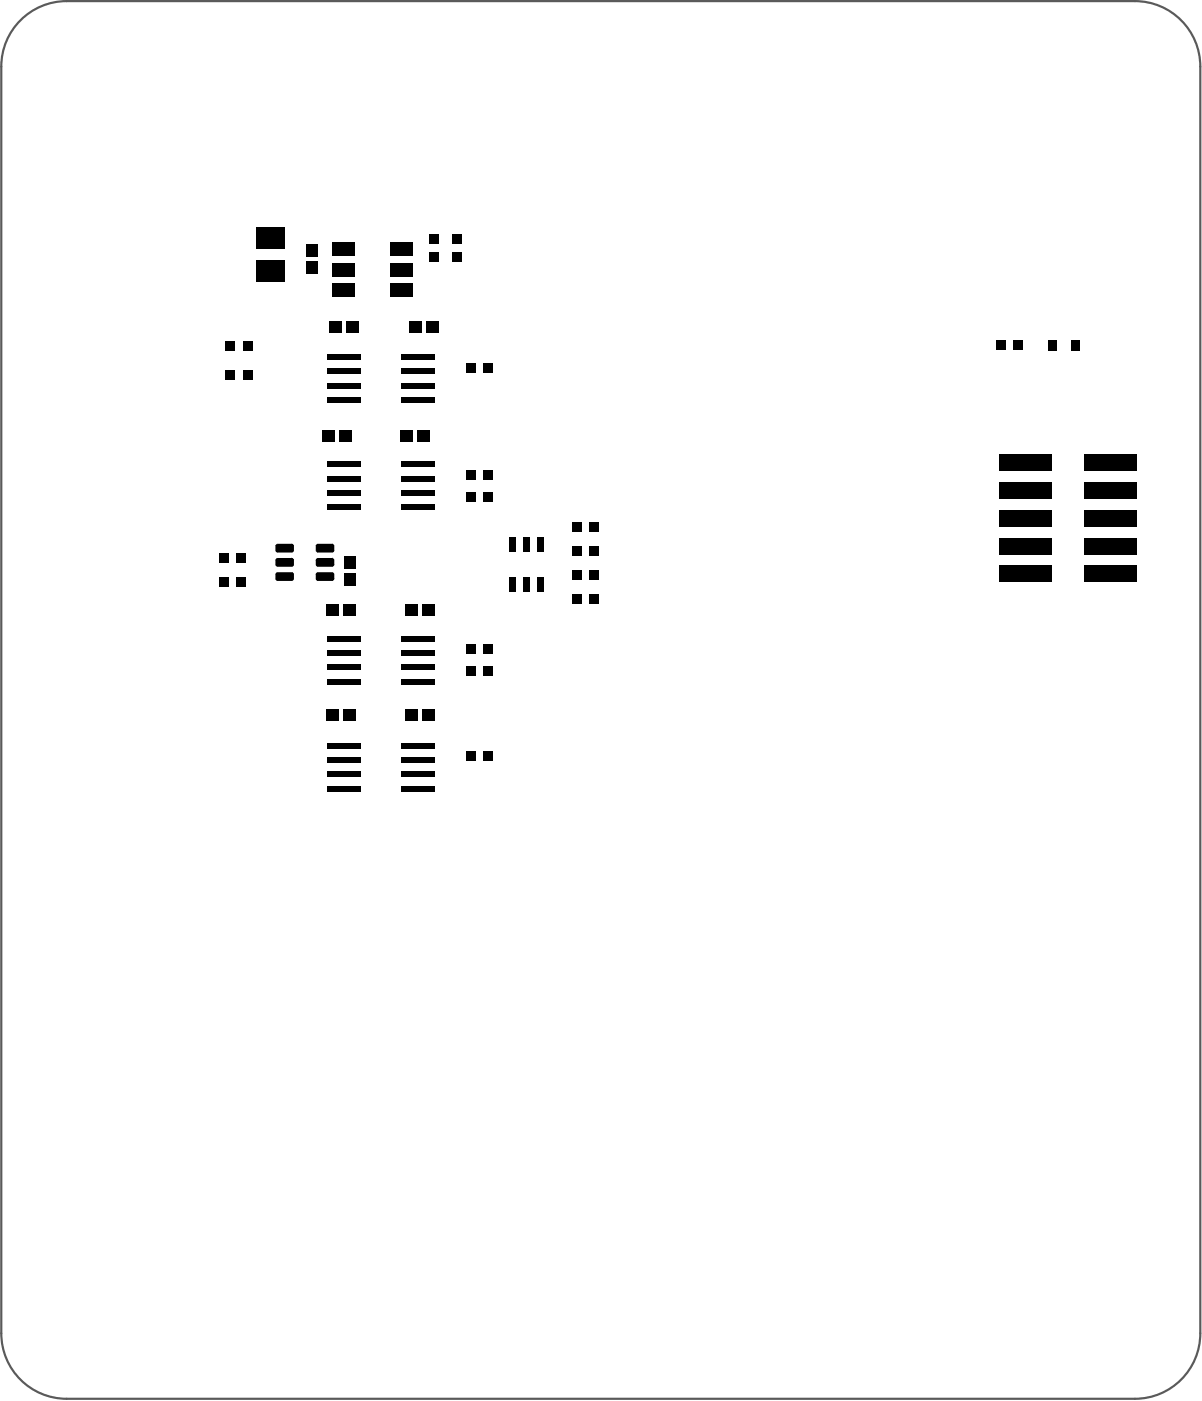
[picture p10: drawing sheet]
<svg xmlns="http://www.w3.org/2000/svg" width="183mm" height="214mm" viewBox="0 0 183 214" stroke-linecap="round" stroke-linejoin="round" font-family="sans-serif">
<path d="M3.5 2.7a9.9 9.9 0 0 1 6.7-2.5h163a10 10 0 0 1 10 10v193.2a10 10 0 0 1-10 10h-163a10 10 0 0 1-10-10v-193.2a10 10 0 0 1 3.3-7.5z" fill="none" stroke="#5a5a5a" stroke-width=".33"/>
<g fill="#000">
<path d="M39.1 39.7h4.3v3.3h-4.3z" fill-rule="evenodd"/>
<path d="M39.1 34.7h4.3v3.3h-4.3z" fill-rule="evenodd"/>
<path d="M46.7 37.3h1.7v1.8h-1.7z" fill-rule="evenodd"/>
<path d="M50.7 37h3.5v2h-3.5z" fill-rule="evenodd"/>
<path d="M59.5 37h3.5v2h-3.5z" fill-rule="evenodd"/>
<path d="M65.4 35.7h1.5v1.5h-1.5z" fill-rule="evenodd"/>
<path d="M65.4 38.4h1.5v1.5h-1.5z" fill-rule="evenodd"/>
<path d="M69 35.7h1.5v1.5h-1.5z" fill-rule="evenodd"/>
<path d="M69 38.4h1.5v1.5h-1.5z" fill-rule="evenodd"/>
<path d="M34.4 56.4h1.5v1.5h-1.5z" fill-rule="evenodd"/>
<path d="M34.4 52.1h1.5v1.5h-1.5z" fill-rule="evenodd"/>
<path d="M37 56.4h1.5v1.5h-1.5z" fill-rule="evenodd"/>
<path d="M37 52.1h1.5v1.5h-1.5z" fill-rule="evenodd"/>
<path d="M46.7 39.9h1.7v1.8h-1.7z" fill-rule="evenodd"/>
<path d="M49.9 54.1h5.2v.8h-5.2z" fill-rule="evenodd"/>
<path d="M49.9 56.3h5.2v.8h-5.2z" fill-rule="evenodd"/>
<path d="M49.9 58.4h5.2v.9h-5.2z" fill-rule="evenodd"/>
<path d="M50.2 49h1.9v1.7h-1.9z" fill-rule="evenodd"/>
<path d="M50.7 40.2h3.5v1.9h-3.5z" fill-rule="evenodd"/>
<path d="M50.7 43.3h3.5v2h-3.5z" fill-rule="evenodd"/>
<path d="M52.8 49h1.9v1.7h-1.9z" fill-rule="evenodd"/>
<path d="M59.5 40.2h3.5v1.9h-3.5z" fill-rule="evenodd"/>
<path d="M59.5 43.3h3.5v2h-3.5z" fill-rule="evenodd"/>
<path d="M61.3 54.1h5.1v.8h-5.1z" fill-rule="evenodd"/>
<path d="M61.3 56.3h5.1v.8h-5.1z" fill-rule="evenodd"/>
<path d="M61.3 58.4h5.1v.9h-5.1z" fill-rule="evenodd"/>
<path d="M62.5 49h1.9v1.7h-1.9z" fill-rule="evenodd"/>
<path d="M65.1 49h1.9v1.7h-1.9z" fill-rule="evenodd"/>
<path d="M71.1 55.4h1.5v1.5h-1.5z" fill-rule="evenodd"/>
<path d="M73.7 55.4h1.5v1.5h-1.5z" fill-rule="evenodd"/>
<path d="M152 51.9h1.5v1.5h-1.5z" fill-rule="evenodd"/>
<path d="M154.7 51.9h1.5v1.5h-1.5z" fill-rule="evenodd"/>
<path d="M160 51.8h1.3v1.7h-1.3z" fill-rule="evenodd"/>
<path d="M163.5 51.8h1.3v1.7h-1.3z" fill-rule="evenodd"/>
<path d="M49.2 65.6h1.9v1.8h-1.9z" fill-rule="evenodd"/>
<path d="M49.9 72.6h5.2v.8h-5.2z" fill-rule="evenodd"/>
<path d="M49.9 74.8h5.2v.8h-5.2z" fill-rule="evenodd"/>
<path d="M49.9 76.9h5.2v.9h-5.2z" fill-rule="evenodd"/>
<path d="M49.9 70.4h5.2v.9h-5.2z" fill-rule="evenodd"/>
<path d="M49.9 60.6h5.2v.8h-5.2z" fill-rule="evenodd"/>
<path d="M51.8 65.6h1.9v1.8h-1.9z" fill-rule="evenodd"/>
<path d="M61.3 72.6h5.1v.8h-5.1z" fill-rule="evenodd"/>
<path d="M61.3 74.8h5.1v.8h-5.1z" fill-rule="evenodd"/>
<path d="M61.3 76.9h5.1v.9h-5.1z" fill-rule="evenodd"/>
<path d="M61.3 70.4h5.1v.9h-5.1z" fill-rule="evenodd"/>
<path d="M61.3 60.6h5.1v.8h-5.1z" fill-rule="evenodd"/>
<path d="M61.2 65.6h1.8v1.8h-1.8z" fill-rule="evenodd"/>
<path d="M63.8 65.6h1.8v1.8h-1.8z" fill-rule="evenodd"/>
<path d="M71.1 75h1.5v1.5h-1.5z" fill-rule="evenodd"/>
<path d="M71.1 71.7h1.5v1.5h-1.5z" fill-rule="evenodd"/>
<path d="M73.7 75h1.5v1.5h-1.5z" fill-rule="evenodd"/>
<path d="M73.7 71.7h1.5v1.5h-1.5z" fill-rule="evenodd"/>
<path d="M152.5 73.6h8v2.5h-8z" fill-rule="evenodd"/>
<path d="M152.5 69.4h8v2.5h-8z" fill-rule="evenodd"/>
<path d="M152.5 77.8h8v2.6h-8z" fill-rule="evenodd"/>
<path d="M165.5 73.6h8v2.5h-8z" fill-rule="evenodd"/>
<path d="M165.5 69.4h8v2.5h-8z" fill-rule="evenodd"/>
<path d="M165.5 77.8h8v2.6h-8z" fill-rule="evenodd"/>
<path d="M33.4 84.4h1.5v1.5h-1.5z" fill-rule="evenodd"/>
<path d="M33.4 88.1h1.5v1.5h-1.5z" fill-rule="evenodd"/>
<path d="M36 84.4h1.5v1.5h-1.5z" fill-rule="evenodd"/>
<path d="M36 88.1h1.5v1.5h-1.5z" fill-rule="evenodd"/>
<path d="M42.4 87.3h2.1l.4 .3v.7l-.4 .3h-2.1l-.4-.3v-.7z" fill-rule="evenodd"/>
<path d="M42.4 83h2.1l.4 .3v.7l-.4 .3h-2.1l-.4-.3v-.7z" fill-rule="evenodd"/>
<path d="M42.4 85.1h2.1l.4 .4v.6l-.4 .4h-2.1l-.4-.4v-.6z" fill-rule="evenodd"/>
<path d="M49.9 92.3h1.8v1.7h-1.8z" fill-rule="evenodd"/>
<path d="M49.9 97.1h5.2v.8h-5.2z" fill-rule="evenodd"/>
<path d="M48.5 87.3h2.2l.3 .3v.7l-.3 .3h-2.2l-.3-.3v-.7z" fill-rule="evenodd"/>
<path d="M48.5 83h2.2l.3 .3v.7l-.3 .3h-2.2l-.3-.3v-.7z" fill-rule="evenodd"/>
<path d="M48.5 85.1h2.2l.3 .4v.6l-.3 .4h-2.2l-.3-.4v-.6z" fill-rule="evenodd"/>
<path d="M52.5 92.3h1.8v1.7h-1.8z" fill-rule="evenodd"/>
<path d="M52.6 87.5h1.7v1.9h-1.7z" fill-rule="evenodd"/>
<path d="M52.6 84.9h1.7v1.9h-1.7z" fill-rule="evenodd"/>
<path d="M61.3 97.1h5.1v.8h-5.1z" fill-rule="evenodd"/>
<path d="M61.8 92.3h1.9v1.7h-1.9z" fill-rule="evenodd"/>
<path d="M64.4 92.3h1.9v1.7h-1.9z" fill-rule="evenodd"/>
<path d="M71.1 98.3h1.5v1.5h-1.5z" fill-rule="evenodd"/>
<path d="M73.7 98.3h1.5v1.5h-1.5z" fill-rule="evenodd"/>
<path d="M77.7 82h1v2.2h-1z" fill-rule="evenodd"/>
<path d="M77.7 88.1h1v2.2h-1z" fill-rule="evenodd"/>
<path d="M79.9 82h1v2.2h-1z" fill-rule="evenodd"/>
<path d="M79.9 88.1h1v2.2h-1z" fill-rule="evenodd"/>
<path d="M82 82h1v2.2h-1z" fill-rule="evenodd"/>
<path d="M82 88.1h1v2.2h-1z" fill-rule="evenodd"/>
<path d="M87.3 90.7h1.5v1.5h-1.5z" fill-rule="evenodd"/>
<path d="M87.3 87.1h1.5v1.5h-1.5z" fill-rule="evenodd"/>
<path d="M87.3 79.7h1.5v1.5h-1.5z" fill-rule="evenodd"/>
<path d="M87.3 83.4h1.5v1.5h-1.5z" fill-rule="evenodd"/>
<path d="M89.9 90.7h1.5v1.5h-1.5z" fill-rule="evenodd"/>
<path d="M89.9 87.1h1.5v1.5h-1.5z" fill-rule="evenodd"/>
<path d="M89.9 79.7h1.5v1.5h-1.5z" fill-rule="evenodd"/>
<path d="M89.9 83.4h1.5v1.5h-1.5z" fill-rule="evenodd"/>
<path d="M152.5 82.1h8v2.5h-8z" fill-rule="evenodd"/>
<path d="M152.5 86.3h8v2.5h-8z" fill-rule="evenodd"/>
<path d="M165.5 82.1h8v2.5h-8z" fill-rule="evenodd"/>
<path d="M165.5 86.3h8v2.5h-8z" fill-rule="evenodd"/>
<path d="M49.9 108.3h1.8v1.7h-1.8z" fill-rule="evenodd"/>
<path d="M49.9 113.4h5.2v.9h-5.2z" fill-rule="evenodd"/>
<path d="M49.9 115.6h5.2v.8h-5.2z" fill-rule="evenodd"/>
<path d="M49.9 117.8h5.2v.8h-5.2z" fill-rule="evenodd"/>
<path d="M49.9 101.4h5.2v.9h-5.2z" fill-rule="evenodd"/>
<path d="M49.9 103.6h5.2v.8h-5.2z" fill-rule="evenodd"/>
<path d="M49.9 99.3h5.2v.8h-5.2z" fill-rule="evenodd"/>
<path d="M52.5 108.3h1.8v1.7h-1.8z" fill-rule="evenodd"/>
<path d="M61.3 113.4h5.1v.9h-5.1z" fill-rule="evenodd"/>
<path d="M61.3 115.6h5.1v.8h-5.1z" fill-rule="evenodd"/>
<path d="M61.3 117.8h5.1v.8h-5.1z" fill-rule="evenodd"/>
<path d="M61.3 101.4h5.1v.9h-5.1z" fill-rule="evenodd"/>
<path d="M61.3 103.6h5.1v.8h-5.1z" fill-rule="evenodd"/>
<path d="M61.3 99.3h5.1v.8h-5.1z" fill-rule="evenodd"/>
<path d="M61.8 108.3h1.9v1.7h-1.9z" fill-rule="evenodd"/>
<path d="M64.4 108.3h1.9v1.7h-1.9z" fill-rule="evenodd"/>
<path d="M71.1 114.7h1.5v1.5h-1.5z" fill-rule="evenodd"/>
<path d="M71.1 101.7h1.5v1.5h-1.5z" fill-rule="evenodd"/>
<path d="M73.7 114.7h1.5v1.5h-1.5z" fill-rule="evenodd"/>
<path d="M73.7 101.7h1.5v1.5h-1.5z" fill-rule="evenodd"/>
<path d="M49.9 119.9h5.2v.9h-5.2z" fill-rule="evenodd"/>
<path d="M61.3 119.9h5.1v.9h-5.1z" fill-rule="evenodd"/>
</g>
<g fill="#000">
<path d="M42 87.6h.4zM42.2 87.4l.2-.1v.3h-.4z"/>
<path d="M42.4 88.3v.3zM42 88.3h.4v.3h-.2z"/>
<path d="M42 83.3h.4zM42.2 83h.2v.3h-.4z"/>
<path d="M42.4 84v.3zM42 84h.4v.3h-.2z"/>
<path d="M42 85.5h.4zM42.2 85.2l.2-.1v.4h-.4z"/>
<path d="M42.4 86.1v.4zM42 86.1h.4v.4l-.2-.1z"/>
<path d="M44.5 88.3h.4zM44.5 88.3h.4l-.2 .3h-.2z"/>
<path d="M44.5 87.3v.3zM44.5 87.3l.2 .1 .2 .2h-.4z"/>
<path d="M44.5 84h.4zM44.5 84h.4l-.2 .3h-.2z"/>
<path d="M44.5 83v.3zM44.5 83l.3 .1 .1 .2h-.4z"/>
<path d="M44.5 86.1h.4zM44.5 86.1h.4l-.2 .3-.2 .1z"/>
<path d="M44.5 85.1v.4zM44.5 85.1l.2 .1 .2 .3h-.4z"/>
<path d="M48.2 87.6h.3zM48.4 87.4l.1-.1v.3h-.3z"/>
<path d="M48.5 88.3v.3zM48.2 88.3h.3v.3h-.1z"/>
<path d="M48.2 83.3h.3zM48.4 83h.1v.3h-.3z"/>
<path d="M48.5 84v.3zM48.2 84h.3v.3h-.1z"/>
<path d="M48.2 85.5h.3zM48.4 85.2l.1-.1v.4h-.3z"/>
<path d="M48.5 86.1v.4zM48.2 86.1h.3v.4l-.1-.1z"/>
<path d="M50.7 88.3h.3zM50.7 88.3h.3l-.1 .3h-.2z"/>
<path d="M50.7 87.3v.3zM50.7 87.3l.2 .1 .1 .2h-.3z"/>
<path d="M50.7 84h.3zM50.7 84h.3l-.1 .3h-.2z"/>
<path d="M50.7 83v.3zM50.7 83l.3 .1v.2h-.3z"/>
<path d="M50.7 86.1h.3zM50.7 86.1h.3l-.1 .3-.2 .1z"/>
<path d="M50.7 85.1v.4zM50.7 85.1l.2 .1 .1 .3h-.3z"/>
</g>
</svg>
